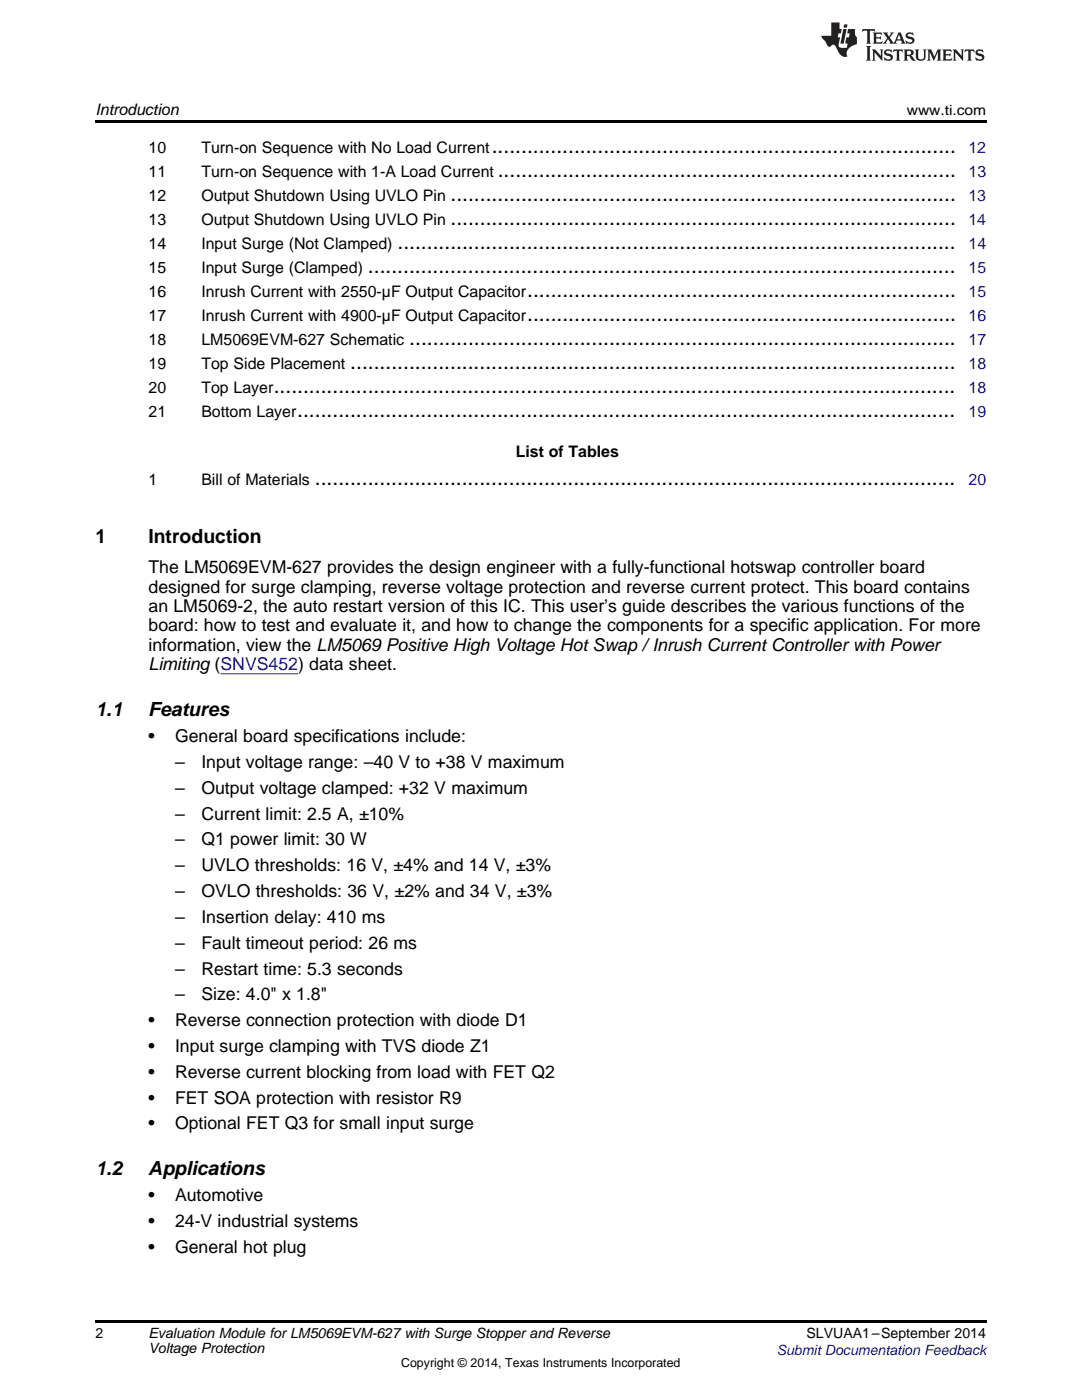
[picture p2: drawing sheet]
<svg xmlns="http://www.w3.org/2000/svg" width="216mm" height="279mm" viewBox="0 0 216 279" stroke-linecap="round" stroke-linejoin="round" font-family="sans-serif">
<defs><g id="words">
<g font-size="4.2">
<text x="98.1" y="30.5">...............................................................................</text>
<text x="99.3" y="35.3">..............................................................................</text>
<text x="89.9" y="40.1">......................................................................................</text>
<text x="89.9" y="44.9">......................................................................................</text>
<text x="79.3" y="49.7">...............................................................................................</text>
<text x="73.4" y="54.5">....................................................................................................</text>
<text x="105.2" y="59.3">.........................................................................</text>
<text x="105.2" y="64.1">.........................................................................</text>
<text x="81.7" y="68.9">.............................................................................................</text>
<text x="69.9" y="73.7">.......................................................................................................</text>
<text x="54.6" y="78.5">....................................................................................................................</text>
<text x="59.3" y="83.3">................................................................................................................</text>
<text x="62.8" y="96.7">.............................................................................................................</text>
</g>
<g font-size="3.9">
<text x="19" y="108.4">1</text>
<text x="29.6" y="108.4">Introduction</text>
<text x="19" y="142.9">1.1</text>
<text x="29.6" y="142.9">Features</text>
<text x="19" y="234.6">1.2</text>
<text x="29.6" y="234.6">Applications</text>
</g>
<g font-size="3.5">
<text x="29.6" y="114.4">The LM5069EVM-627 provides the design engineer with a fully-functional hotswap controller board</text>
<text x="29.6" y="118.3">designed for surge clamping, reverse voltage protection and reverse current protect. This board contains</text>
<text x="29.6" y="122.1">an LM5069-2, the auto restart version of this IC. This user’s guide describes the various functions of the</text>
<text x="29.6" y="126">board: how to test and evaluate it, and how to change the components for a specific application. For more</text>
<text x="29.6" y="129.9">information, view the LM5069 Positive High Voltage Hot Swap /Inrush Current Controller with Power</text>
<text x="29.6" y="133.8">Limiting (SNVS452) data sheet.</text>
<text x="29.6" y="148.1">•</text>
<text x="34.9" y="148.1">General board specifications include:</text>
<text x="34.9" y="153.3">–</text>
<text x="40.2" y="153.3">Input voltage range: –40 V to +38 V maximum</text>
<text x="34.9" y="158.4">–</text>
<text x="40.2" y="158.4">Output voltage clamped: +32 V maximum</text>
<text x="34.9" y="163.6">–</text>
<text x="40.2" y="163.6">Current limit: 2.5 A, ±10%</text>
<text x="34.9" y="168.7">–</text>
<text x="34.9" y="173.9">–</text>
<text x="40.2" y="168.7">Q1 power limit: 30 W</text>
<text x="40.2" y="173.9">UVLO thresholds: 16 V, ±4% and 14 V, ±3%</text>
<text x="34.9" y="179">–</text>
<text x="40.2" y="179">OVLO thresholds: 36 V, ±2% and 34 V, ±3%</text>
<text x="34.9" y="184.2">–</text>
<text x="40.2" y="184.2">Insertion delay: 410 ms</text>
<text x="34.9" y="189.3">–</text>
<text x="40.2" y="189.3">Fault timeout period: 26 ms</text>
<text x="34.9" y="194.5">–</text>
<text x="40.2" y="194.5">Restart time: 5.3 seconds</text>
<text x="34.9" y="199.6">–</text>
<text x="40.2" y="199.6">Size: 4.0&quot; x 1.8&quot;</text>
<text x="29.6" y="204.8">•</text>
<text x="29.6" y="209.9">•</text>
<text x="34.9" y="204.8">Reverse connection protection with diode D1</text>
<text x="34.9" y="209.9">Input surge clamping with TVS diode Z1</text>
<text x="29.6" y="215.1">•</text>
<text x="34.9" y="215.1">Reverse current blocking from load with FET Q2</text>
<text x="29.6" y="220.2">•</text>
<text x="34.9" y="220.2">FET SOA protection with resistor R9</text>
<text x="29.6" y="225.4">•</text>
<text x="34.9" y="225.4">Optional FET Q3 for small input surge</text>
<text x="29.6" y="239.7">•</text>
<text x="34.9" y="239.7">Automotive</text>
<text x="29.6" y="244.9">•</text>
<text x="34.9" y="244.9">24-V industrial systems</text>
<text x="29.6" y="250">•</text>
<text x="34.9" y="250">General hot plug</text>
</g>
<g font-size="3.2">
<text x="19" y="23">Introduction</text>
<text x="29.6" y="30.5">10</text>
<text x="29.6" y="35.3">11</text>
<text x="40.2" y="30.5">Turn-on Sequence with No Load Current</text>
<text x="40.2" y="35.3">Turn-on Sequence with 1-A Load Current</text>
<text x="29.6" y="40.1">12</text>
<text x="40.2" y="40.1">Output Shutdown Using UVLO Pin</text>
<text x="29.6" y="44.9">13</text>
<text x="40.2" y="44.9">Output Shutdown Using UVLO Pin</text>
<text x="29.6" y="49.7">14</text>
<text x="40.2" y="49.7">Input Surge (Not Clamped)</text>
<text x="29.6" y="54.5">15</text>
<text x="29.6" y="59.3">16</text>
<text x="40.2" y="54.5">Input Surge (Clamped)</text>
<text x="40.2" y="59.3">Inrush Current with 2550-µF Output Capacitor</text>
<text x="29.6" y="64.1">17</text>
<text x="40.2" y="64.1">Inrush Current with 4900-µF Output Capacitor</text>
<text x="29.6" y="68.9">18</text>
<text x="40.2" y="68.9">LM5069EVM-627 Schematic</text>
<text x="29.6" y="73.7">19</text>
<text x="40.2" y="73.7">Top Side Placement</text>
<text x="29.6" y="78.5">20</text>
<text x="29.6" y="83.3">21</text>
<text x="40.2" y="78.5">Top Layer</text>
<text x="40.2" y="83.3">Bottom Layer</text>
<text x="102.9" y="91.2">List of Tables</text>
<text x="29.6" y="96.7">1</text>
<text x="40.2" y="96.7">Bill of Materials</text>
</g>
<g font-size="3.2" fill="#00f">
<text x="193.2" y="30.5">12</text>
<text x="193.3" y="35.3">13</text>
<text x="193.2" y="40.1">13</text>
<text x="193.2" y="44.9">14</text>
<text x="193.3" y="49.7">14</text>
<text x="193.3" y="54.5">15</text>
<text x="193.3" y="59.3">15</text>
<text x="193.3" y="64.1">16</text>
<text x="193.3" y="68.9">17</text>
<text x="193.3" y="73.7">18</text>
<text x="193.3" y="83.3">19</text>
<text x="193.3" y="78.5">18</text>
<text x="193.3" y="96.7">20</text>
</g>
<g font-size="2.8">
<text x="180.9" y="23">www.ti.com</text>
<text x="19" y="267">2</text>
<text x="29.6" y="267.1">Evaluation Module for LM5069EVM-627 with Surge Stopper and Reverse</text>
<text x="29.6" y="269.9">Voltage Protection</text>
<text x="160.9" y="267.1">SLVUAA1–September 2014</text>
</g>
<text font-size="2.8" fill="#00f" x="155" y="270.4">Submit Documentation Feedback</text>
<text font-size="2.5" x="80" y="272.7">Copyright © 2014, Texas Instruments Incorporated</text>
</g></defs>
<path d="M19 24h177.8v.6h-177.8zM19 263.5h177.8v.6h-177.8z" fill="#000"/>
<g fill="#231f20">
<path d="M172.1 5.8l-.1 .6 .5-.3h.5v.2v2.1l-.2 .3h1l-.2-.3v-2.1v-.2h.6l.4 .3-.1-.6zM174.1 6.5l.3 .4v1.5l-.3 .3h1.9l.1-.5a1.04 1.04 0 0 1-1.3 .1v-.6h.6l.4 .2v-.7l-.4 .2h-.6l.1-.6h.7l.4 .2-.1-.5zM176.1 6.5l.9 1.1-.9 1.1h.8l-.1-.2 .4-.7 .4 .7-.2 .2h1.6l-.2-.2 .1-.4h.9l.2 .4-.2 .2h.9l-.2-.3-.8-1.9h-.5l-.9 2.1-.7-1.1 .8-1h-.8l.1 .3-.3 .5-.4-.6 .2-.2zM179.4 6.9l.3 .9h-.7zM180.9 6.6a.63 .63 0 0 0-.2 .7 .63 .63 0 0 0 .6 .4l.6 .2 .1 .2a.75 .75 0 0 1-.7 .4 .75 .75 0 0 1-.6-.5l.1 .7 .2-.1a1.11 1.11 0 0 0 1.5-.5 1.13 1.13 0 0 0-1.3-.9l-.1-.3a1.04 1.04 0 0 1 1.2 .2l-.1-.6-.2 .1-.5-.1zM172.8 9.2l.3 .3v2.2l-.3 .4h1l-.2-.4v-2.2l.2-.3zM174 9.9l.2 .3v1.5l-.2 .4h.7l-.2-.4v-1.3l1.6 1.7v-1.9l.2-.3h-.7l.2 .3v.9l-1.2-1.2zM176.6 10a.62 .62 0 0 0-.2 .7 .62 .62 0 0 0 .6 .4l.6 .2 .1 .2a.76 .76 0 0 1-.7 .4 .76 .76 0 0 1-.6-.5l.1 .7 .1-.1a1.11 1.11 0 0 0 1.6-.6 1.13 1.13 0 0 0-1.3-.8l-.1-.3a1.04 1.04 0 0 1 1.2 .1l-.1-.5-.2 .1-.5-.2zM178.3 9.9l-.1 .6a.61 .61 0 0 1 .7-.3v1.5l-.2 .4h1l-.3-.4v-1.5a.63 .63 0 0 1 .8 .3l-.1-.6zM180.3 9.9l.2 .3v1.5l-.2 .4h.9l-.2-.2v-.7l.6 .2a.76 .76 0 0 0 1.1 .6l-1-.9a.58 .58 0 0 0 .6-.6 .58 .58 0 0 0-.5-.6zM181 10.2l.1-.1a.45 .45 0 0 1 .6 .1 .45 .45 0 0 1 .1 .5l-.8 .2zM182.5 9.9l.2 .2a2.17 2.17 0 0 0 .4 1.9 .99 .99 0 0 0 1.6-.7v-1.1l.2-.3h-.8l.2 .2a1.92 1.92 0 0 1-.2 1.7 .6 .6 0 0 1-.9-.5v-1.1l.2-.3zM185 9.9l.2 .3v1.5l-.2 .4h.7l-.2-.4v-1.4l.8 1.8 .8-1.8v1.4l-.2 .4h1l-.3-.4v-1.5l.3-.3h-.8l-.7 1.4-.6-1.4zM188 9.9l.2 .3v1.5l-.2 .4h1.8l.2-.6a1.04 1.04 0 0 1-1.3 .2v-.6h.6l.4 .1v-.6l-.4 .2h-.6l.1-.6h.7l.4 .2-.1-.5zM190.1 9.9l.2 .3v1.5l-.2 .4h.7l-.2-.4v-1.3l1.6 1.7v-1.9l.2-.3h-.7l.2 .3v.9l-1.1-1.2zM192.6 9.9l-.1 .6a.61 .61 0 0 1 .7-.3v1.5l-.2 .4h.9l-.2-.4v-1.5a.63 .63 0 0 1 .8 .3l-.2-.6zM194.9 10a.62 .62 0 0 0-.2 .7 .62 .62 0 0 0 .6 .4l.5 .2 .2 .2a.76 .76 0 0 1-.7 .4 .76 .76 0 0 1-.7-.5l.2 .7 .1-.1a1.11 1.11 0 0 0 1.5-.6 1.13 1.13 0 0 0-1.2-.8l-.1-.3a1.04 1.04 0 0 1 1.2 .1l-.2-.5-.2 .1-.5-.2z"/>
<path d="M165.9 4.5v2.6h-2l.1 .4 .8 .9a.91 .91 0 0 0 .9 .9 .56 .56 0 0 1 .5-.4 .56 .56 0 0 1 .5 .3l.4 .8a1.53 1.53 0 0 0 2 1.3 1.54 1.54 0 0 1 1-2.1l.9-.4-.1-1.4a1.52 1.52 0 0 1-.3-1.6h-1.4l-.2 .9h.5l-.1 .8h-.5l-.2 .9v.2l.4 .1-.1 .9a1.93 1.93 0 0 1-1.7-.3l.3-1.8h-.4l.1-.8h.5l.2-.9h-.5v-1.3zM168.3 5.8l-.6 2.9h.7l.5-2.9zM168.4 4.9l-.1 .6h.7l.1-.6z"/>
</g>
<path d="M44 134.5h15.5" fill="none" stroke="#00f" stroke-width=".2"/>
<use href="#words"/>
</svg>
